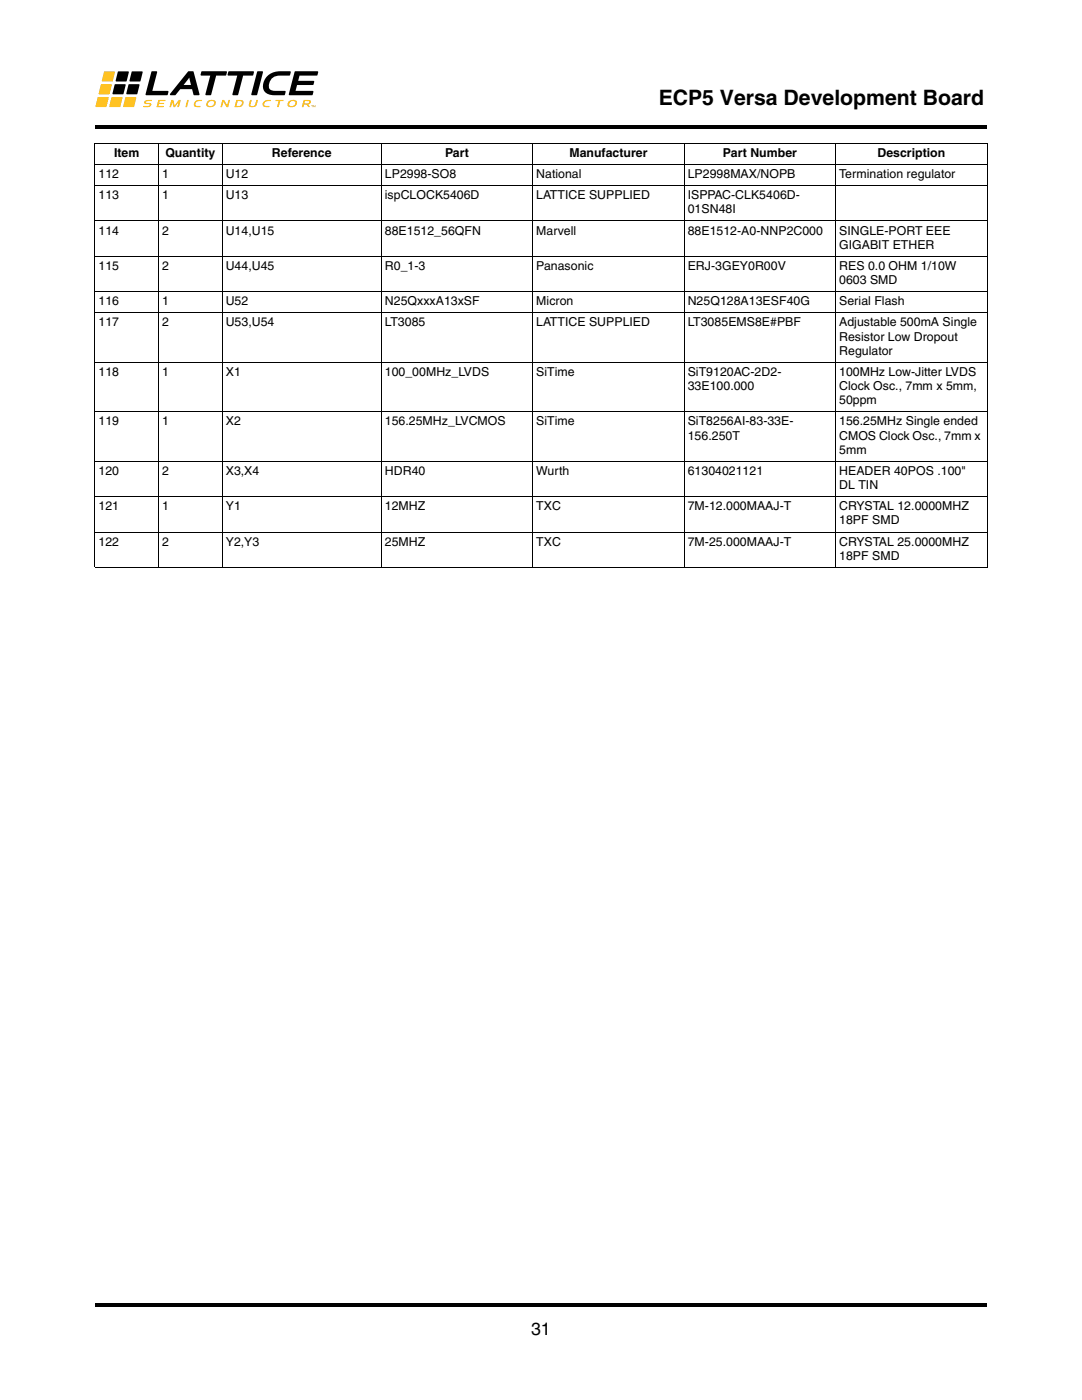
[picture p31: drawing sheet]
<svg xmlns="http://www.w3.org/2000/svg" width="216mm" height="279mm" viewBox="0 0 216 279" stroke-linecap="round" stroke-linejoin="round" font-family="sans-serif">
<defs><g id="words">
<text font-size="4.2" x="131.4" y="21">ECP5 Versa Development Board</text>
<text font-size="3.5" x="106" y="266.5">31</text>
<g font-size="2.5">
<text x="19.6" y="35.5">112</text>
<text x="22.8" y="31.3">Item</text>
<text x="32.3" y="35.5">1</text>
<text x="33" y="31.3">Quantity</text>
<text x="45" y="35.5">U12</text>
<text x="54.3" y="31.3">Reference</text>
<text x="76.8" y="35.5">LP2998-SO8</text>
<text x="88.8" y="31.3">Part</text>
<text x="107" y="35.5">National</text>
<text x="113.6" y="31.3">Manufacturer</text>
<text x="137.2" y="35.5">LP2998MAX/NOPB</text>
<text x="144.3" y="31.3">Part Number</text>
<text x="167.4" y="35.5">Termination regulator</text>
<text x="175.1" y="31.3">Description</text>
<text x="19.6" y="39.8">113</text>
<text x="32.3" y="39.8">1</text>
<text x="45" y="39.8">U13</text>
<text x="76.8" y="39.8">ispCLOCK5406D</text>
<text x="107" y="39.8">LATTICE SUPPLIED</text>
<text x="137.2" y="39.8">ISPPAC-CLK5406D-</text>
<text x="19.6" y="46.8">114</text>
<text x="32.3" y="46.8">2</text>
<text x="45" y="46.8">U14,U15</text>
<text x="76.8" y="46.8">88E1512_56QFN</text>
<text x="107" y="46.8">Marvell</text>
<text x="137.2" y="42.6">01SN48I</text>
<text x="137.2" y="46.8">88E1512-A0-NNP2C000</text>
<text x="167.4" y="46.8">SINGLE-PORT EEE</text>
<text x="19.6" y="53.8">115</text>
<text x="32.3" y="53.8">2</text>
<text x="45" y="53.8">U44,U45</text>
<text x="76.8" y="53.8">R0_1-3</text>
<text x="107" y="53.8">Panasonic</text>
<text x="137.2" y="53.8">ERJ-3GEY0R00V</text>
<text x="167.4" y="49.6">GIGABIT ETHER</text>
<text x="167.4" y="53.8">RES 0.0 OHM 1/10W</text>
<text x="167.4" y="56.7">0603 SMD</text>
<text x="19.6" y="60.9">116</text>
<text x="19.6" y="65.2">117</text>
<text x="32.3" y="60.9">1</text>
<text x="32.3" y="65.2">2</text>
<text x="45" y="60.9">U52</text>
<text x="45" y="65.2">U53,U54</text>
<text x="76.8" y="60.9">N25QxxxA13xSF</text>
<text x="76.8" y="65.2">LT3085</text>
<text x="107" y="60.9">Micron</text>
<text x="107" y="65.2">LATTICE SUPPLIED</text>
<text x="137.2" y="60.9">N25Q128A13ESF40G</text>
<text x="137.2" y="65.2">LT3085EMS8E#PBF</text>
<text x="167.4" y="60.9">Serial Flash</text>
<text x="167.4" y="65.2">Adjustable 500mA Single</text>
<text x="167.4" y="68">Resistor Low Dropout</text>
<text x="167.4" y="70.8">Regulator</text>
<text x="19.6" y="75">118</text>
<text x="32.3" y="75">1</text>
<text x="45" y="75">X1</text>
<text x="76.8" y="75">100_00MHz_LVDS</text>
<text x="107" y="75">SiTime</text>
<text x="137.2" y="75">SiT9120AC-2D2-</text>
<text x="137.2" y="77.9">33E100.000</text>
<text x="167.4" y="75">100MHz Low-Jitter LVDS</text>
<text x="167.4" y="77.9">Clock Osc., 7mm x 5mm,</text>
<text x="167.4" y="80.7">50ppm</text>
<text x="19.6" y="84.9">119</text>
<text x="32.3" y="84.9">1</text>
<text x="45" y="84.9">X2</text>
<text x="76.8" y="84.9">156.25MHz_LVCMOS</text>
<text x="107" y="84.9">SiTime</text>
<text x="137.2" y="84.9">SiT8256AI-83-33E-</text>
<text x="137.2" y="87.7">156.250T</text>
<text x="167.4" y="84.9">156.25MHz Single ended</text>
<text x="167.4" y="87.7">CMOS Clock Osc., 7mm x</text>
<text x="19.6" y="94.8">120</text>
<text x="32.3" y="94.8">2</text>
<text x="45" y="94.8">X3,X4</text>
<text x="76.8" y="94.8">HDR40</text>
<text x="107" y="94.8">Wurth</text>
<text x="137.2" y="94.8">61304021121</text>
<text x="167.4" y="90.6">5mm</text>
<text x="167.4" y="94.8">HEADER 40POS .100&quot;</text>
<text x="19.6" y="101.8">121</text>
<text x="32.3" y="101.8">1</text>
<text x="45" y="101.8">Y1</text>
<text x="76.8" y="101.8">12MHZ</text>
<text x="107" y="101.8">TXC</text>
<text x="137.2" y="101.8">7M-12.000MAAJ-T</text>
<text x="167.4" y="97.6">DL TIN</text>
<text x="167.4" y="101.8">CRYSTAL 12.0000MHZ</text>
<text x="167.4" y="104.6">18PF SMD</text>
<text x="19.6" y="108.9">122</text>
<text x="32.3" y="108.9">2</text>
<text x="45" y="108.9">Y2,Y3</text>
<text x="76.8" y="108.9">25MHZ</text>
<text x="107" y="108.9">TXC</text>
<text x="137.2" y="108.9">7M-25.000MAAJ-T</text>
<text x="167.4" y="108.9">CRYSTAL 25.0000MHZ</text>
<text x="167.4" y="111.7">18PF SMD</text>
</g>
</g></defs>
<path d="M19 25.1h177.8v.7h-177.8zM19 260h177.8v.7h-177.8z" fill="#000"/>
<path d="M19 14.2h44.5v7.2h-44.5z" fill="#fff"/>
<g fill="#000">
<path d="M30.3 14.3l.9-.1 .2 .2-1 3.7 3.1 .1 .1 .2-.2 .6-4.3-.1zM40.2 14.3l4.9-.1 .2 .2-.2 .7h-2l-1 3.9h-.9l-.2-.1 1-3.8h-1.9l-.1-.2zM45.6 14.3l4.9-.1 .2 .2-.2 .6-.1 .1h-1.9l-1 3.9h-1l-.1-.1 .9-3.8h-1.8l-.1-.2zM51.4 14.3l.9-.1 .2 .2-1.2 4.5-.1 .1h-.9l-.2-.2zM53.5 15a5.8 5.8 0 0 1 4.4-.8l.1 .2-.3 .7a4.7 4.7 0 0 0-3.2 .4 1.69 1.69 0 0 0-.5 2.4l.6 .2 2.3 .1 .1 .2-.3 .6a6.5 6.5 0 0 1-3.3-.3 1.89 1.89 0 0 1-.6-2.7zM58.8 14.3h4.7l-.1 .7-.2 .1h-3.4l-.3 1h3l.2 .2-.1 .5-.2 .2h-3.1l-.3 1.1 3.4 .1 .1 .2-.2 .6-4.6-.1z"/>
<path d="M37.8 15.5l.3 1.5h-1.5zM37.5 14.3l-3.6 4.4 .1 .3h1l1-1.2h2.3l.4 1.2 1.1-.1-1.2-4.6-.1-.1z"/>
</g>
<g fill="#ffc222">
<path d="M20.8 14.3h2.1l-.4 1.9h-2.2z"/>
<path d="M20.2 16.8l2.1 .1-.5 1.9h-2.1z"/>
<path d="M19.5 19.4h2.2l-.5 1.9h-2.1z"/>
</g>
<path d="M23.6 14.3h2.1l-.5 1.9h-2.1zM22.9 16.8l2.1 .1-.4 1.9h-2.1z" fill="#000"/>
<path d="M22.3 19.4h2.1l-.4 1.9h-2.2z" fill="#ffc222"/>
<path d="M25.7 16.8l2.1 .1-.4 1.9h-2.2zM26.3 14.3h2.1l-.4 1.9h-2.1z" fill="#000"/>
<g fill="#ffc222">
<path d="M25.1 19.4h2.1l-.5 1.9h-2.1z"/>
<path d="M28.9 20.1l.6-.2 .8 .1v.2h-1l-.2 .2 .1 .1 1 .2-.1 .5-.6 .2h-.9v-.3h1l.3-.2-.1-.1-1-.2z"/>
<path d="M31.6 20h1.4l-.1 .2h-1l-.1 .3 1 .1-.1 .2h-1l-.1 .3h1.1v.3h-1.5z"/>
<path d="M34.2 20h.4l.3 1.1 .8-1.1h.4l-.4 1.4h-.3l.2-.9-.7 .9h-.3l-.2-1-.3 1h-.3z"/>
<path d="M37.4 20h.3l-.4 1.4h-.3z"/>
<path d="M38.8 20.4a1.67 1.67 0 0 1 1.5-.4v.2h-.6a.62 .62 0 0 0-.7 .8l1 .1-.1 .3a1.08 1.08 0 0 1-1.2-.4z"/>
<path d="M44.4 20h.3l.6 1 .3-1h.3l-.4 1.4h-.3l-.6-1.1-.3 1.1h-.3z"/>
<path d="M49.9 20h.3l-.2 1 .1 .1a.58 .58 0 0 0 .8-.3l.2-.8 .3-.1-.1 .9a.95 .95 0 0 1-1.7 .2z"/>
<path d="M52.5 20.4a1.67 1.67 0 0 1 1.6-.4l-.1 .2h-.6a.62 .62 0 0 0-.6 .8l.9 .1v.3a1.08 1.08 0 0 1-1.3-.4z"/>
<path d="M55 20h1.6l-.1 .2h-.6l-.3 1.2h-.3l.3-1.2h-.6z"/>
<path d="M62.1 21h.4l-.2 .4z"/>
<path d="M62.5 21l.2 .3 .2-.3v.4l-.1-.2-.1 .2-.1-.2-.1 .2z"/>
<path d="M41.6 20.4a.54 .54 0 0 1 .8-.3 .54 .54 0 0 1 .2 .8 .56 .56 0 0 1-.6 .3 .56 .56 0 0 1-.5-.5zM41.3 20.3l-.2 .6a.99 .99 0 0 0 1.1 .6 .99 .99 0 0 0 .8-.8l.1-.2a.96 .96 0 0 0-.9-.6 .96 .96 0 0 0-.9 .4z"/>
<path d="M47.4 20.2h.6a.53 .53 0 0 1 .2 .7 .53 .53 0 0 1-.6 .2h-.4zM47.2 20l-.4 1.4a1.39 1.39 0 0 0 1.8-.7l-.1-.5a1.51 1.51 0 0 0-1.3-.3z"/>
<path d="M57.8 20.4a.54 .54 0 0 1 .8-.3 .54 .54 0 0 1 .2 .8 .56 .56 0 0 1-.6 .3 .56 .56 0 0 1-.5-.5zM57.5 20.3l-.1 .6a.99 .99 0 0 0 1 .6 .99 .99 0 0 0 .8-.8l.1-.2a.96 .96 0 0 0-.9-.6 .96 .96 0 0 0-.9 .4z"/>
<path d="M60.9 20.2h.7l.1 .2-.2 .2h-.8zM60.6 20l-.4 1.4h.3l.2-.5h.3l.5 .5h.3l-.3-.6a.47 .47 0 0 0 .6-.5 .47 .47 0 0 0-.7-.4z"/>
</g>
<g fill="none" stroke="#000" stroke-width=".2">
<path d="M18.9 28.6h178.1M18.9 32.8h178.1M18.9 37h178.1M18.9 28.6v84.6M31.6 28.5v84.8M44.3 28.5v84.8M76.1 28.5v84.8M106.3 28.5v84.8M136.5 28.5v84.8M166.8 28.5v84.8M197 28.6v84.6M18.9 44.1h178.1"/>
<path d="M18.9 51.1h178.1M18.9 58.2h178.1M18.9 62.4h178.1M18.9 72.3h178.1M18.9 82.2h178.1M18.9 92.1h178.1M18.9 99.1h178.1M18.9 106.2h178.1M18.9 113.2h178.1"/>
</g>
<use href="#words"/>
</svg>
